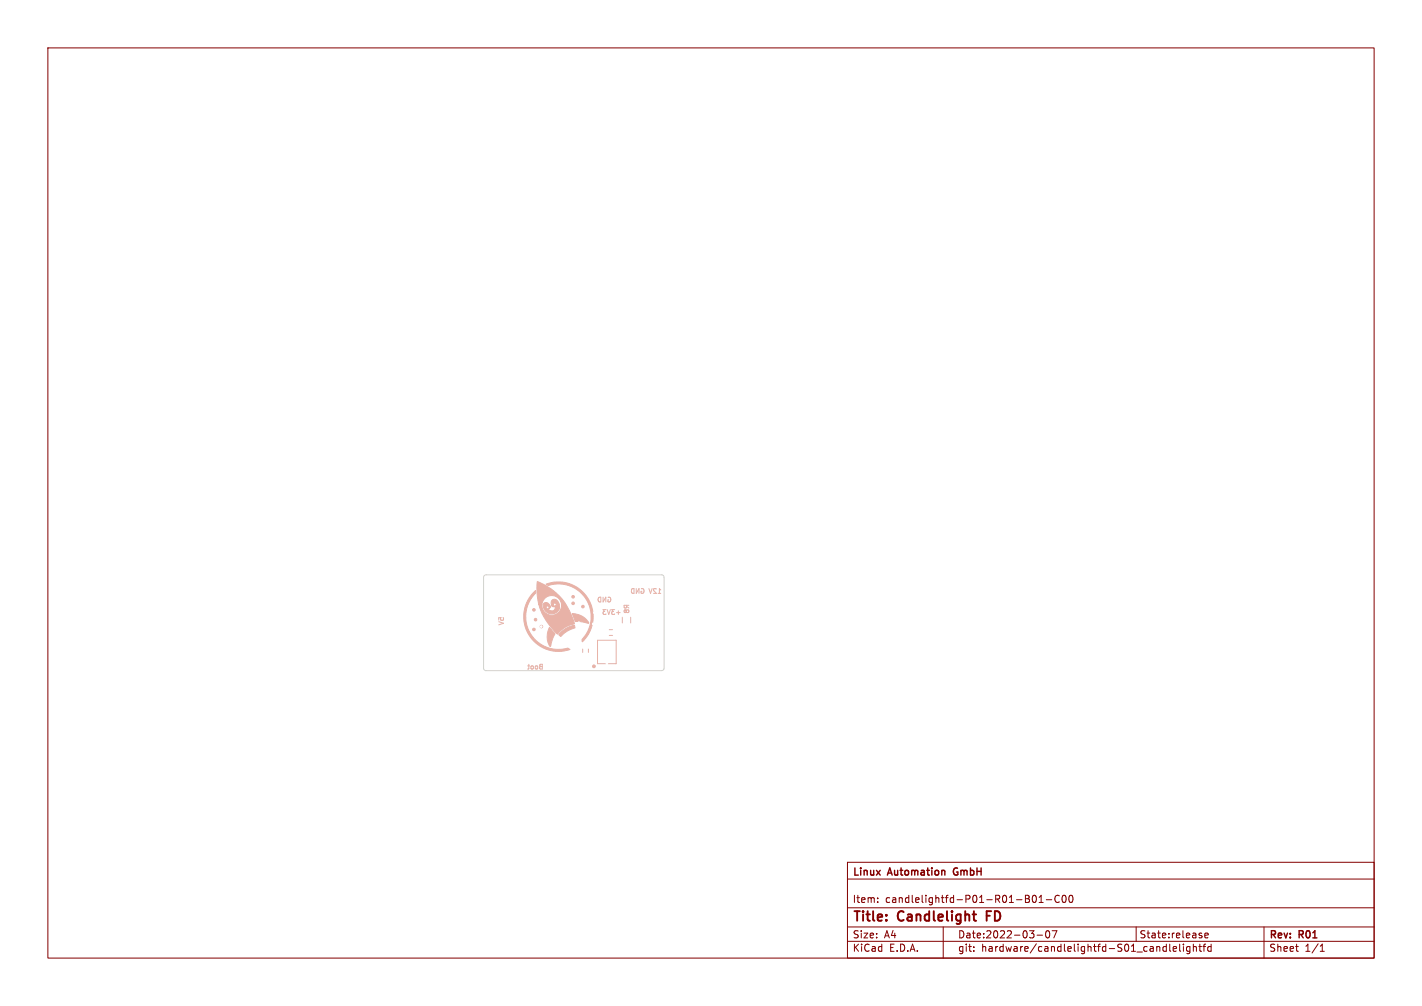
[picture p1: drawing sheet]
<svg xmlns="http://www.w3.org/2000/svg" width="297mm" height="210mm" viewBox="0 0 297 210" stroke-linecap="round" stroke-linejoin="round" font-family="sans-serif">
<defs><g id="words">
<g font-size="2.8" fill="#840000">
<text x="178" y="192.8">Title:</text>
<text x="187.5" y="192.8">Candlelight</text>
<text x="206.5" y="192.8">FD</text>
</g>
<g font-size="2.1" fill="#840000">
<text x="178" y="183.1">Linux</text>
<text x="185.5" y="183.1">Automation</text>
<text x="199.5" y="183.1">GmbH</text>
<text x="178" y="188.6">Item:</text>
<text x="184.8" y="188.6">candlelightfd-P01-R01-B01-C00</text>
<text x="178" y="196">Size:</text>
<text x="184.6" y="196">A4</text>
<text x="200" y="196">Date:2022-03-07</text>
<text x="237.9" y="196">State:release</text>
<text x="265" y="196.2">Rev:</text>
<text x="271.2" y="196.2">R01</text>
<text x="178" y="198.8">KiCad</text>
<text x="185.6" y="198.8">E.D.A.</text>
<text x="200" y="198.8">git:</text>
<text x="204.9" y="198.8">hardware/candlelightfd-S01_candlelightfd</text>
<text x="265" y="198.8">Sheet</text>
<text x="272.4" y="198.8">1/1</text>
</g>
<g font-size="1.4" fill="#e8b2a7">
<text x="127.9" y="125.8">GND</text>
<text x="134.8" y="124">GND 12V</text>
<text x="131.6" y="128.2" transform="rotate(-90 131.6 128.2)">R8</text>
</g>
</g></defs>
<g fill="none" stroke="#840000" stroke-width=".21">
<path d="M10 10h277v190h-277zM177 180h110v20h-110zM177 196.5h110M177 193.5h110M177 189.5h110M177 183.5h110M183.3 188.3v.1M183.3 187.5v.1M197 193.5v6.5M203.4 198.5v.1M203.4 197.7v.1M215.8 187l.2-.1a.8 .8 0 0 1 .5 .7 .8 .8 0 0 1-.5 .8 1 1 0 0 1-.2-1.4z"/>
<path d="M216.6 195.2h1.1M217 188.4h.9M217 187.3l.5-.4v1.5M218.5 187.8h1.2M218.6 194.4l.1-.1a.8 .8 0 0 1 .6 .7 .8 .8 0 0 1-.6 .8 1 1 0 0 1-.1-1.4zM219.7 194.3h1l-.6 1.5M221.2 187a.71 .71 0 0 0-.9 .5 .71 .71 0 0 0 .7 .9l.2-.1M222 187l.2-.1a.8 .8 0 0 1 .5 .7 .8 .8 0 0 1-.5 .8l-.2-.1-.2-.5zM223.5 187l.1-.1a.8 .8 0 0 1 .5 .7 .8 .8 0 0 1-.5 .8 1 1 0 0 1-.1-1.4zM237.3 193.5v3M244.3 197.1v1.3l.2 .2M245 198.1l.7-.1v-.3l-.5-.1-.2 .2 .1 .7h.6"/>
<path d="M246.4 197.1v1.3l.2 .2M247.2 197.1v.1M247.2 197.6v1M248.5 197.7l-.4-.1-.3 .3 .2 .6h.5M248.5 197.6v1.2l-.3 .3-.3-.1M249.2 197.7l.3-.1 .3 .1 .1 .9M249.2 197.1v1.5M250.4 197.6h.6M250.6 197.1v1.3l.4 .2M250.9 195.3l.2 .2-.2 .3M250.9 194.8l.1 .1M251.2 197.6h.6"/>
<path d="M251.6 195.3l.8-.2-.1-.2-.4-.1-.3 .2 .1 .7h.6M251.8 197.1l-.3 .2v1.3M253 197.7l-.5-.1-.3 .3 .2 .6h.6M253 197.1v1.5M264 193.5v6.5M270.6 197.6h.6M271 198.6h.2M275.7 198.6h.9M275.7 197.5l.5-.4v1.5"/>
</g>
<path d="M203.1 190.9h.8M203.5 192.1l.4 .1" fill="none" stroke="#840000" stroke-width=".4"/>
<g fill="none" stroke="#e8b2a7" stroke-width=".21">
<path d="M104.2 129.8l1 .3-1 .3M105.1 128.9v.5h-.5v-.5l-.4 .1v.4M110.2 139h.4M110.5 138.7v.8l-.3 .2M111 139.1l.2-.1 .2 .2v.3l-.2 .2-.3-.2zM111.8 139.1h.5l-.1 .5h-.4zM112.8 138.8l.5-.1v1l-.6-.1v-.3l.2-.2-.2-.1zM112.9 139.1h.4M121.7 135.5v.7M122.9 135.5v.7M124.8 133.6h3.9v4.9h-3.9zM125 124.8l.5-.1v1a.52 .52 0 0 1-.6-.3 .52 .52 0 0 1 .1-.6z"/>
<path d="M126 124.7v1l.5-1v1M126.6 127.3h-.6l.3 .3-.3 .1v.5h.6M126.8 127.3l.3 1 .4-1M127 124.7l.5 .1M127.1 125.2h-.1v.4l.5-.1M127.2 131.5h.7M127.2 132.6h.7M128.4 127.3h-.6l.3 .3-.3 .1v.5h.6M128.8 127.9h.7M129.1 127.5v.8M130 128.8v1.3M131.7 128.8v1.3"/>
<path d="M132 122.9h.4v1a.53 .53 0 0 1-.6-.4 .53 .53 0 0 1 .2-.6zM132.9 122.9v1l.6-1v1M133.9 122.9l.5 .1M134.1 123.4h-.2v.4l.5-.1"/>
</g>
<g fill="#e8b2a7" stroke="#e8b2a7" stroke-width=".21">
<path d="M117.1 132.1a4.6 4.6 0 0 1 2.9-1.5l.1 .5a8.6 8.6 0 0 0-3 1.7l-.4-.3z"/>
<path d="M119.5 128.1a3.6 3.6 0 0 1 3.4 2l-1.5-.3h-1.3z"/>
<path d="M114.7 131l1.2 1.3-.5 1.1-.4 1.5a2.24 2.24 0 0 1-.7-2.1l.1-.7z"/>
<path d="M111.7 123.4l.1-.1 .1 .5a6.8 6.8 0 0 0-1.2 8.4 6.8 6.8 0 0 0 7.9 3.1l.4 .3a7.3 7.3 0 0 1-8.6-3.1 7.3 7.3 0 0 1 1.3-9.1z"/>
<path d="M114.1 122l.4-.2a7.2 7.2 0 0 1 8.4 3.3 7.2 7.2 0 0 1-1.3 8.9v-.5a6.8 6.8 0 0 0 .8-8.4 6.8 6.8 0 0 0-7.9-2.9z"/>
<path d="M113.6 125.9a.94 .94 0 0 1 1.4 .9l-.4 .4a.74 .74 0 0 0 .9 .3 .74 .74 0 0 0 .5-.8l-.7-.1-.1-.4h.3a.32 .32 0 0 0 .5 .3 .32 .32 0 0 0 .1-.5 .32 .32 0 0 0-.5 .1l-.4 .1a.79 .79 0 0 1 .4-1.1 .79 .79 0 0 1 1.1 .7l.1 .5a1.52 1.52 0 0 1-.4 1.5 1.52 1.52 0 0 1-1.6 .3l-.9-.6-.4-.7h.5a.32 .32 0 0 0 .5 .3 .32 .32 0 0 0 .1-.5 .32 .32 0 0 0-.6 .1l-.5 .1z"/>
<path d="M112.2 121.4a12 12 0 0 1 7.7 8.9h-.1a5.6 5.6 0 0 0-3.4 2.1l-1-1.1a12.6 12.6 0 0 1-2.8-5.1h.6a2.05 2.05 0 0 0 2.8 2.1 2.05 2.05 0 0 0 .5-3.5 2.05 2.05 0 0 0-3.3 1.1v.3h-.6l-.4-2.5z"/>
<circle cx="124" cy="139.1" r=".29"/>
<circle cx="119.7" cy="124.6" r=".27"/>
<circle cx="113.1" cy="130.8" r=".27"/>
<circle cx="111.9" cy="129.4" r=".27"/>
<circle cx="119.7" cy="125.9" r=".27"/>
<circle cx="121.8" cy="126.6" r=".27"/>
<circle cx="111.5" cy="131.4" r=".27"/>
<circle cx="111.5" cy="127.3" r=".27"/>
</g>
<g fill="#fff" stroke="#fff" stroke-width=".21">
<circle cx="126.8" cy="138.6" r=".17"/>
<circle cx="127.6" cy="133.1" r=".17"/>
<circle cx="127.2" cy="136.6" r=".17"/>
<circle cx="110.2" cy="124.3" r=".17"/>
<circle cx="124.2" cy="127.9" r=".17"/>
<circle cx="131.5" cy="123.3" r=".17"/>
<circle cx="132.8" cy="127.8" r=".17"/>
<circle cx="105.7" cy="136" r=".17"/>
<circle cx="120.7" cy="136.8" r=".17"/>
<circle cx="131.3" cy="125.8" r=".17"/>
<circle cx="125.7" cy="124.2" r=".17"/>
<circle cx="127" cy="126.8" r=".18"/>
<circle cx="124.5" cy="131.9" r=".17"/>
<circle cx="123.9" cy="130.2" r=".17"/>
<circle cx="125.7" cy="131.5" r=".17"/>
<circle cx="115.4" cy="137.5" r=".18"/>
<circle cx="132.2" cy="137.9" r=".18"/>
<circle cx="120.9" cy="130" r=".17"/>
<circle cx="131.1" cy="134.3" r=".17"/>
<circle cx="106.1" cy="131.9" r=".18"/>
<circle cx="125.4" cy="136.4" r=".17"/>
<circle cx="106.5" cy="127.7" r=".17"/>
<circle cx="126.1" cy="123.1" r=".17"/>
<circle cx="133" cy="130" r=".17"/>
<circle cx="132.4" cy="135.3" r=".18"/>
<circle cx="105.6" cy="139" r=".17"/>
<circle cx="109.2" cy="134.8" r=".17"/>
<circle cx="113.1" cy="130.8" r=".17"/>
<circle cx="112.8" cy="129.3" r=".17"/>
<circle cx="112.6" cy="128.4" r=".17"/>
<circle cx="110.8" cy="135.6" r=".18"/>
<circle cx="104.4" cy="135.8" r=".17"/>
<circle cx="107.5" cy="137.5" r=".17"/>
<circle cx="102.5" cy="138.5" r=".17"/>
<circle cx="102.5" cy="136.5" r=".17"/>
<circle cx="107.1" cy="126.8" r=".17"/>
<circle cx="107.1" cy="132.5" r=".17"/>
<circle cx="110.6" cy="137.8" r=".17"/>
<circle cx="113.1" cy="137.8" r=".17"/>
<circle cx="133.6" cy="121.6" r=".17"/>
<circle cx="136.1" cy="121.6" r=".17"/>
</g>
<path d="M103 125.3h.8M103 134h.8M107.1 125.3h1.1M107.1 134h1.1" fill="none" stroke="#fff" stroke-width=".6"/>
<path d="M101.2 120.1l.3-.1 37 .1 .2 .4-.1 19.3-.4 .2-37-.1-.2-.4v-19z" fill="none" stroke="#d0d2cd" stroke-width=".21"/>
<use href="#words"/>
</svg>
